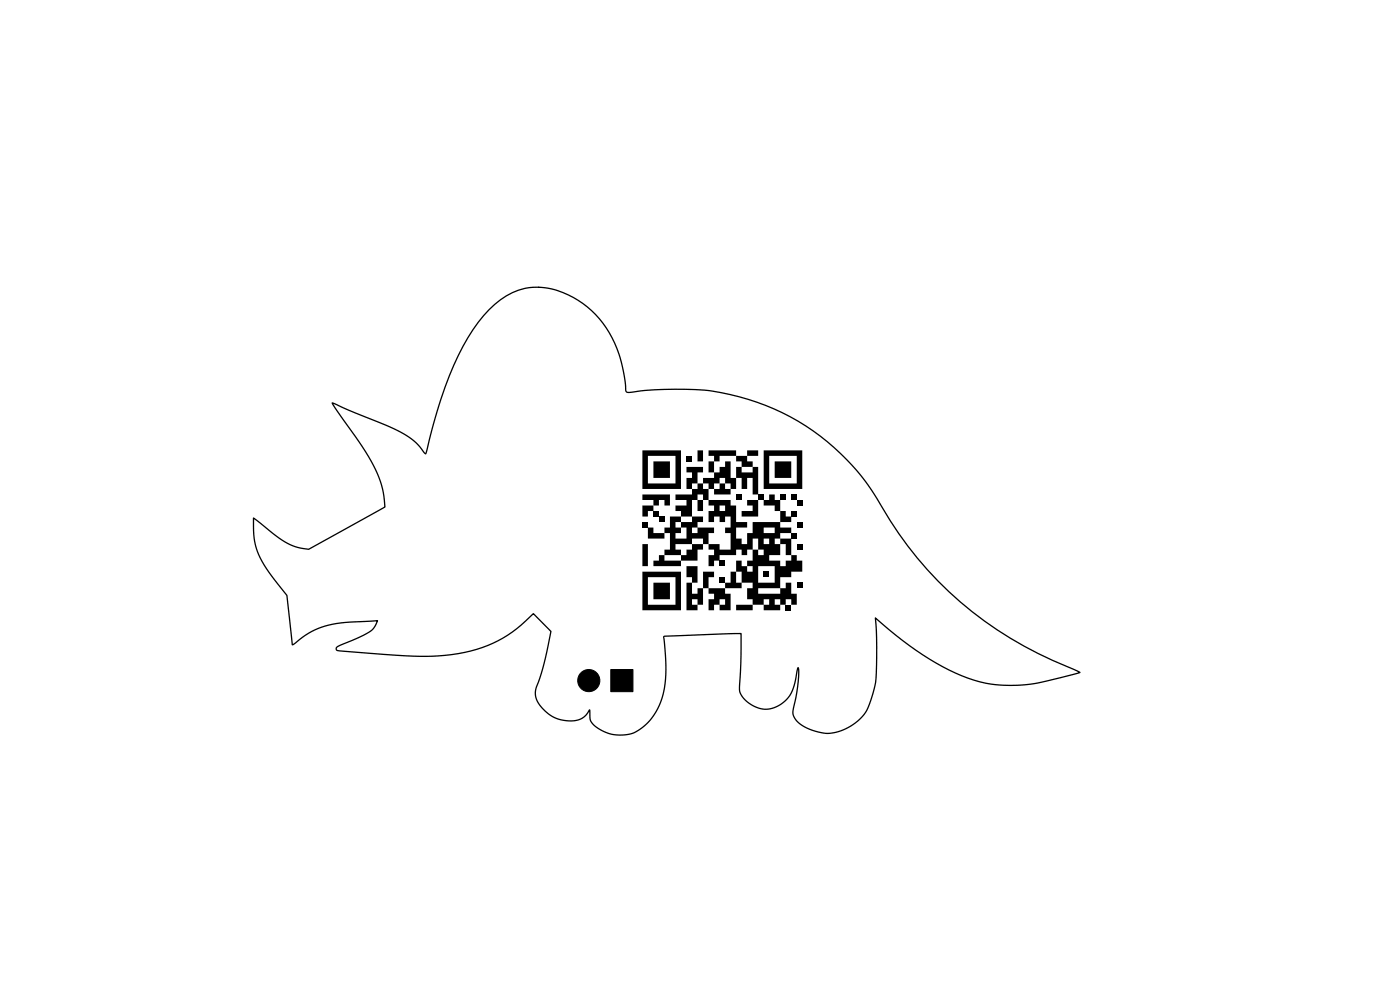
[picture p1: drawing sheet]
<svg xmlns="http://www.w3.org/2000/svg" width="297mm" height="210mm" viewBox="0 0 297 210" stroke-linecap="round" stroke-linejoin="round" font-family="sans-serif">
<path d="M70.5 85.5l4 1.8a85.2 85.2 0 0 1 11.2 4.8 13.4 13.4 0 0 1 4.4 4l.2 .2 .1-.4a109.8 109.8 0 0 1 6.8-20.5 31.4 31.4 0 0 1 9-11.8 13.6 13.6 0 0 1 15.4-.5 22.3 22.3 0 0 1 10.9 16.8l.2 2.7a.7 .7 0 0 0 .4 .7 .7 .7 0 0 0 .7-.1 67.1 67.1 0 0 1 19.1 .1 49.2 49.2 0 0 1 34.2 24.2 79.9 79.9 0 0 0 41.3 34.8l.7 .4-1.3 .3a52.2 52.2 0 0 1-10.5 2.3 28 28 0 0 1-17.3-3.9 75.4 75.4 0 0 1-14.3-10.3 76.8 76.8 0 0 1-.1 14.4l-.9 3.2a10.1 10.1 0 0 1-9 6.9 10.4 10.4 0 0 1-6.9-3l-.5-.8a4.2 4.2 0 0 1 .3-2.8 18.5 18.5 0 0 0 .7-7.4l-.3 1a8.8 8.8 0 0 1-3.4 6.8 6 6 0 0 1-8.7-2.6l.3-12.4-16 .5-.4 .2a42.2 42.2 0 0 1 0 11.6 11.5 11.5 0 0 1-6.9 9 8 8 0 0 1-8.6-2.8l-.3-2.3a4.3 4.3 0 0 1-5 2.3 7.6 7.6 0 0 1-6.4-5.4v-1l.4-1.2a43.1 43.1 0 0 0 2.3-8.3l.6-3.1-3.8-3.7-1.6 1.5a27.9 27.9 0 0 1-18.6 7.4 96.6 96.6 0 0 1-14.3-.5l-6.7-.5a.53 .53 0 0 1-.6-.6 .53 .53 0 0 1 .6-.5l.2-.1a25.9 25.9 0 0 0 7-3.5l1-1.7-2.7 .1a24.4 24.4 0 0 0-11.3 2.2l-4.1 2.8-1.1-10.5a43 43 0 0 1-5.7-8 15.8 15.8 0 0 1-1.4-8.4l5.2 4.1a11.7 11.7 0 0 0 6.5 2.5l16.2-8.9-.2-1.5a23.6 23.6 0 0 0-4.6-11.3z" fill="none" stroke="#000" stroke-width=".28"/>
<g fill="#000">
<path d="M138.6 97.9h3.5v3.5h-3.5zM136.3 95.5h8.2v8.2h-8.2v-5.8h1.1v4.7h5.9v-5.9h-5.9v1.2h-1.1zM145.6 96.7h1.2v1.2h-1.2zM148 95.5h1.1v2.4h-1.1zM150.3 97.9h1.2v2.3h-1.2zM149.1 101.4h2.4v-1.2h1.2v-1.2h1.1v-1.1h1.2v3.5h1.2v-2.4h1.1v1.2h2.4v-1.2h1.1v5.9h-1.1v-3.5h-1.2v2.3h-1.2v-2.3h-1.1v2.3h-1.2v-1.1h-1.2v-1.2h-1.1v1.2h-1.2v1.1h-1.2v-1.1h-1.2zM150.3 95.5h5.9v1.2h-3.5v1.2h-1.2v-1.2h-1.2zM156.2 96.7h2.3v1.2h1.2v1.1h-2.4v-1.1h-1.1zM158.5 95.5h2.3v1.2h-2.3zM164.4 97.9h3.5v3.5h-3.5zM162 95.5h8.2v8.2h-8.2v-5.8h1.2v4.7h5.8v-5.9h-5.8v1.2h-1.2zM136.3 110.7h1.1v1.2h-1.1z"/>
<path d="M136.3 115.4h1.1v4.7h-1.1zM136.3 107.2h2.3v1.2h-1.2v1.2h-1.1zM138.6 108.4h1.2v1.2h-1.2zM139.8 109.6h1.2v1.1h-1.2zM138.6 118.9h1.2v-1.1h1.2v1.1h3.5v1.2h-5.9zM136.3 104.9h5.8v2.3h-1.1v-1.1h-1.2v1.1h-1.2v-1.1h-2.3zM137.4 111.9h1.2v1.2h2.4v-1.2h3.5v-1.2h-1.2v1.2h-1.2v-2.3h2.4v1.1h2.3v-1.1h2.3v1.1h-1.1v1.2h-1.2v1.2h1.2v-1.2h3.5v1.2h-1.2v2.3h-1.2v-1.2h-2.3v1.2h-3.5v1.2h1.2v1.2h-3.5v-1.2h1.1v-3.5h1.2v1.1h2.3v-2.3h-1.1v1.2h-3.5v1.1h-3.6zM144.5 117.8h1.1v-1.2h1.2v-1.2h2.3v1.2h-1.1v2.3h-3.5zM143.3 104.9h3.5v-1.2h1.2v-1.1h1.1v1.1h1.2v2.4h-1.2v-1.2h-1.1v1.2h-1.2v3.5h-2.3v-1.2h-1.2v-1.2h2.3v-1.1h-2.3zM148 106.1h1.1v2.3h-1.1zM145.6 99h3.5v1.2h-1.1v2.4h-1.2v1.1h-1.2v-2.3h1.2v-1.2h-1.2zM151.5 103.7h1.2v-1.1h1.1v1.1h1.2v1.2h-3.5z"/>
<path d="M150.3 106.1h4.7v1.1h1.2v3.5h2.3v1.2h-2.3v2.3h1.1v1.2h1.2v-2.3h5.9v-1.2h-2.4v1.2h-2.3v-2.4h5.8v1.2h2.4v1.2h-2.4v1.1h-1.1v1.2h1.1v-1.2h2.4v3.6h-1.2v-2.4h-1.2v2.4h-2.3v1.1h2.3v1.2h1.2v-1.2h1.2v-1.1h1.1v1.1h1.2v2.4h-2.3v1.1h-2.4v2.4h1.2v-1.2h1.2v2.3h1.1v2.4h-1.1v-1.2h-1.2v1.2h-1.2v1.2h-3.5v-1.2h3.5v-1.2h-1.1v1.2h-1.2v-1.2h-1.2v1.2h-2.3v-1.2h-1.2v-1.2h7v-1.1h-4.7v1.1h-2.3v-1.1h1.2v-1.2h-2.4v1.2h-3.5v-1.2h1.2v-2.3h1.2v2.3h1.1v-2.3h3.5v2.3h3.6v-3.5h-3.6v1.2h-1.1v-1.2h-1.2v1.2h-2.3v-2.4h1.1v1.2h1.2v-1.2h1.2v-1.1h2.3v-1.2h-1.2v1.2h-1.1v-1.2h1.1v-1.2h2.4v-1.2h-1.2v1.2h-1.2v-1.2h-1.1v2.4h-1.2v1.2h-1.2v-1.2h-1.1v1.2h-3.5v1.1h-1.2v1.2h-1.2v-2.3h1.2v-1.2h-1.2v-1.2h2.4v1.2h2.3v-3.5h-1.2v-1.2h1.2v-2.3h-1.2v1.1h-1.1v-1.1h-1.2v1.1h-1.2v-2.3h3.5v-1.2h-1.1v1.2h-1.2v-1.2h-1.2zM156.2 104.9h1.1v1.2h-1.1zM158.5 106.1h2.3v3.5h-3.5v-1.2h2.4v-1.2h-1.2zM160.8 104.9h1.2v1.2h-1.2zM163.2 104.9h1.2v1.2h1.1v2.3h-1.1v-1.2h-2.4v-1.1h1.2zM165.5 108.4h1.2v1.2h1.2v1.1h-2.4zM165.5 104.9h1.2v1.2h-1.2zM167.9 104.9h1.1v1.2h-1.1zM167.9 108.4h1.1v1.2h-1.1zM167.9 113.1h1.1v1.1h-1.1zM169 110.7h1.2v1.2h-1.2zM169 106.1h1.2v1.1h-1.2z"/>
<path d="M169 115.4h1.2v1.2h-1.2zM138.6 123.6h3.5v3.5h-3.5zM136.3 121.3h8.2v8.2h-8.2v-5.9h1.1v4.7h5.9v-5.9h-5.9v1.2h-1.1zM145.6 123.6h1.2v2.3h1.2v-1.1h1.1v3.5h-1.1v1.2h-2.4v-1.2h2.4v-1.2h-1.2v1.2h-1.2zM145.6 120.1h2.4v3.5h-1.2v-1.2h-1.2zM149.1 121.3h2.4v1.1h-1.2v2.4h-1.2zM152.7 122.4h1.1v1.2h-1.1zM152.7 118.9h1.1v1.2h-1.1zM150.3 124.8h3.5v1.1h1.2v3.6h-2.3v-1.2h1.1v-1.2h-1.1v1.2h-1.2v1.2h-1.2v-2.4h1.2v-1.2h-1.2zM156.2 128.3h3.5v1.2h-3.5zM162 121.3h1.2v1.1h-1.2zM166.7 128.3h1.2v1.2h-1.2z"/>
<path d="M169 123.6h1.2v1.2h-1.2z"/>
</g>
<g fill="#000" stroke="#000" stroke-width=".21">
<path d="M129.6 142h4.7v4.7h-4.7z"/>
<circle cx="124.9" cy="144.4" r="2.35"/>
</g>
</svg>
